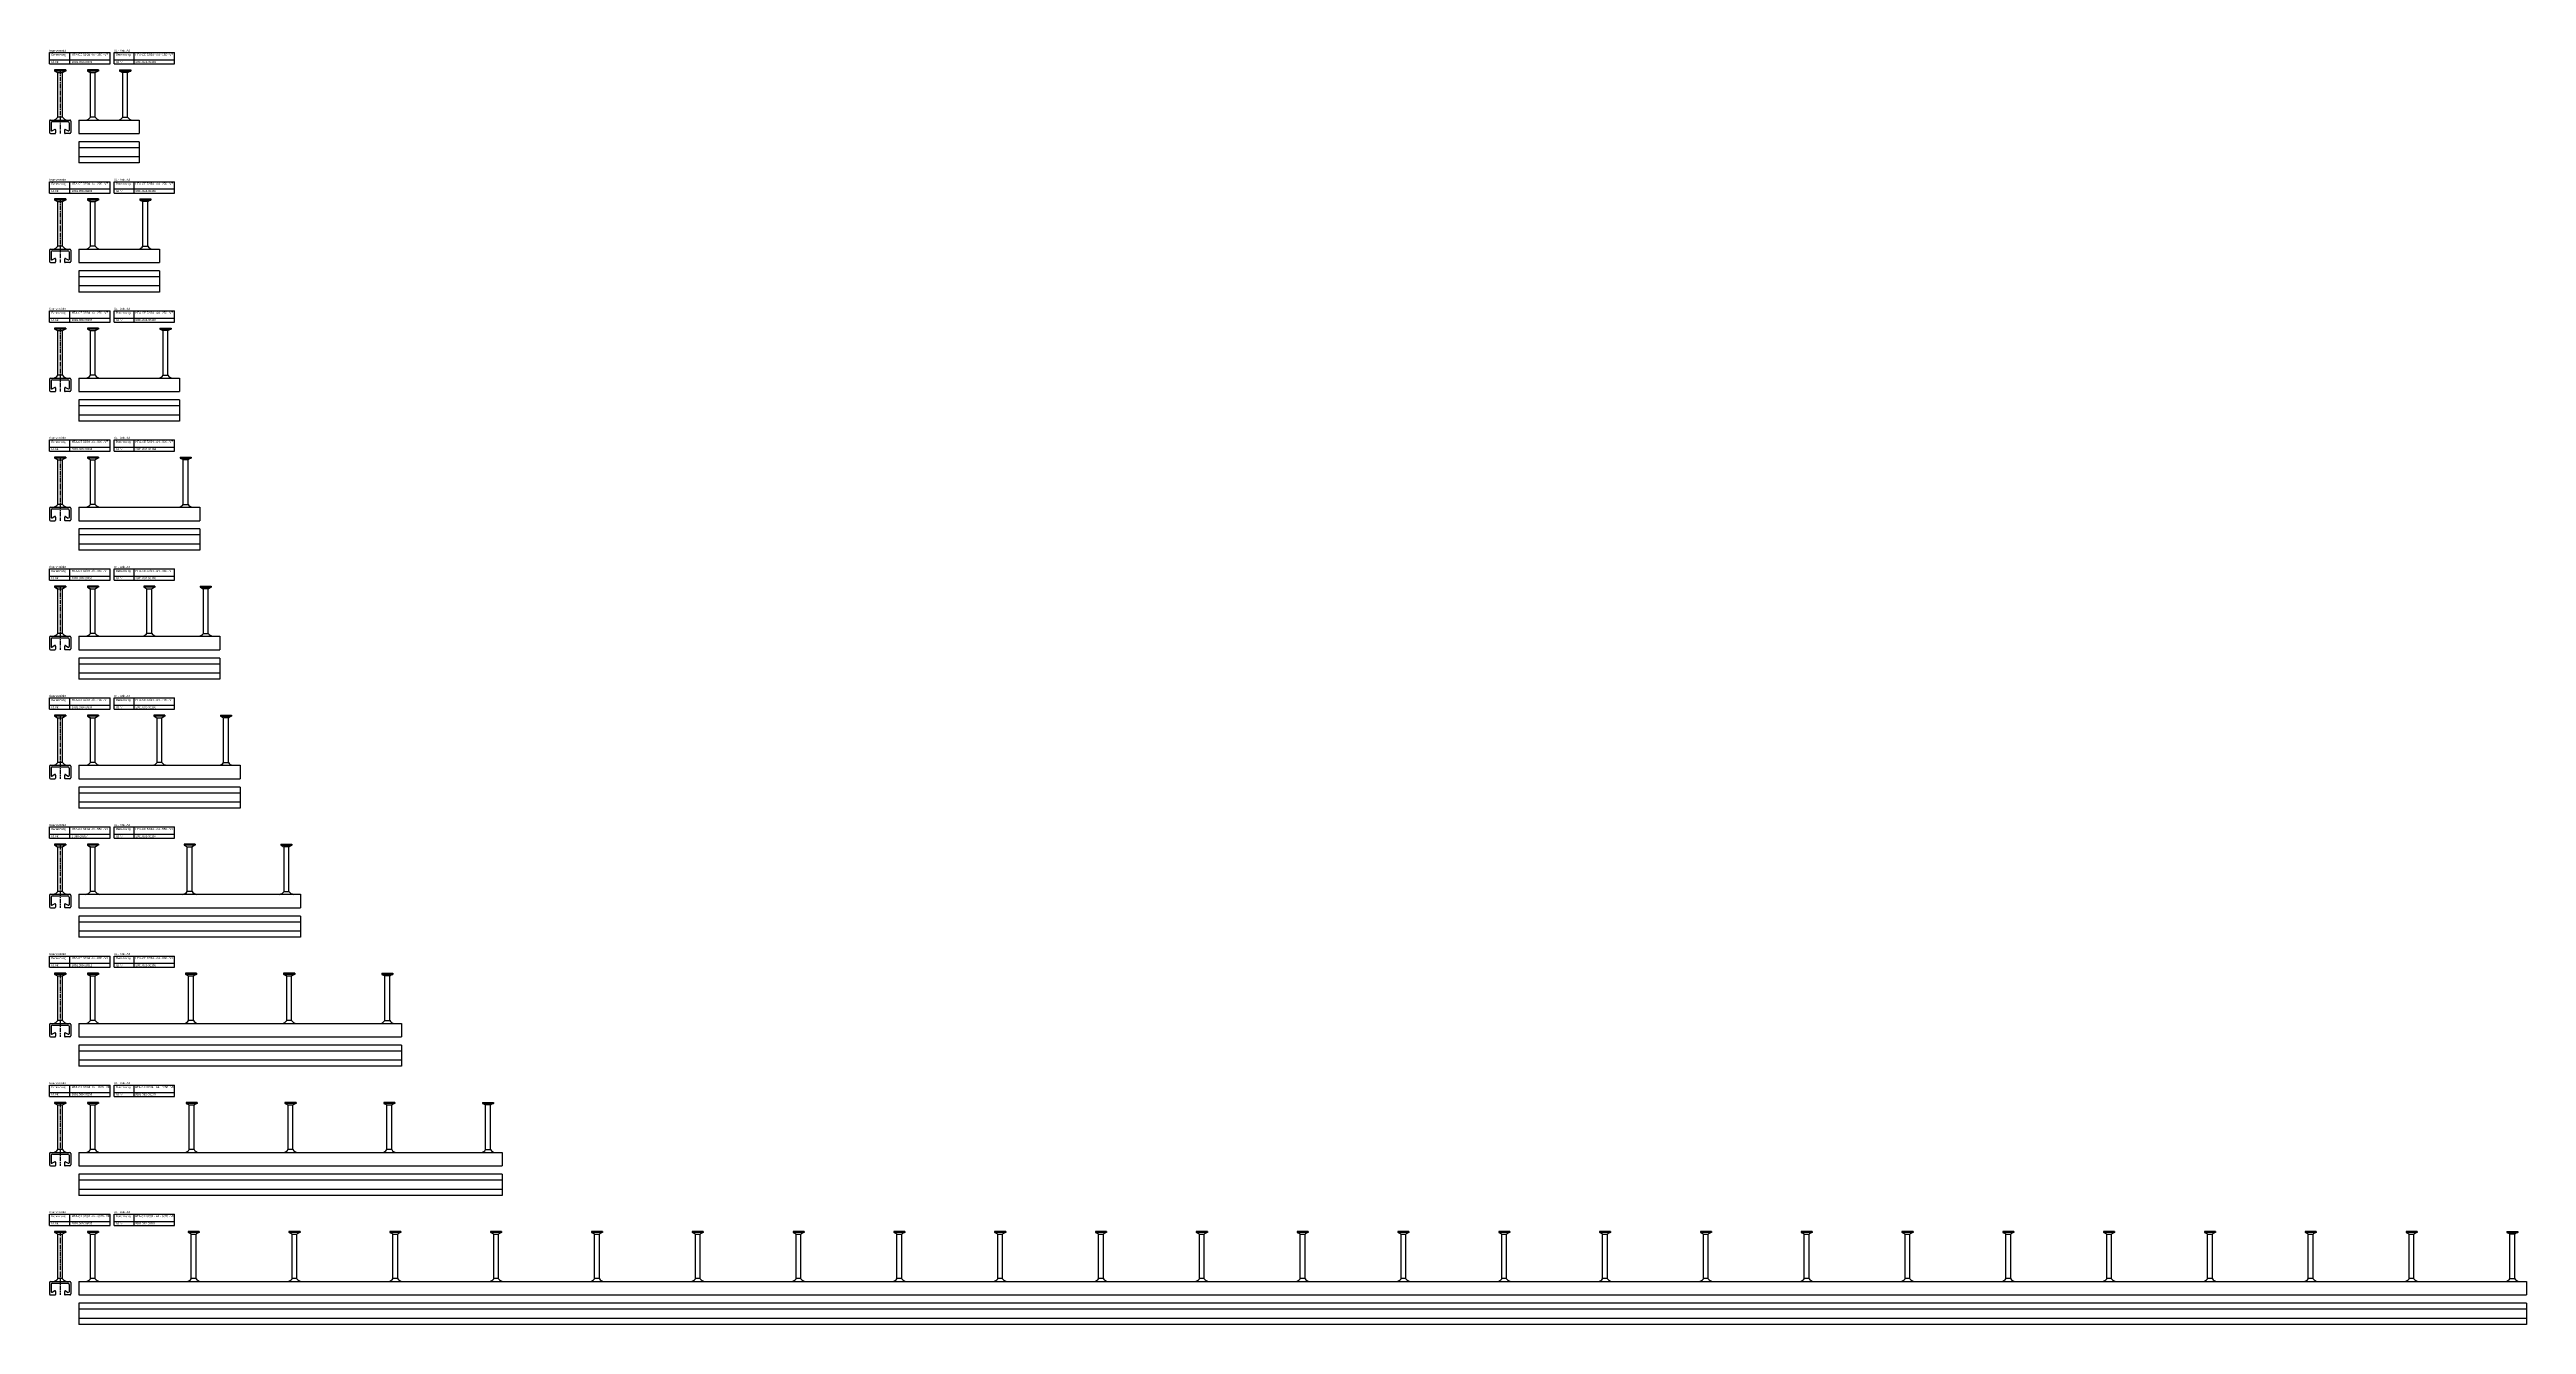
# Model space of a CAD drawing. Header units: inches. Extents: x 9 to 6151, y 3 to 3165.
import ezdxf

# ---------------------------------------------------------------- set-up
doc = ezdxf.new("R2010")
doc.units = ezdxf.units.IN
doc.header["$MEASUREMENT"] = 0
doc.linetypes.add('MITTE2', pattern=[1.125, 0.75, -0.125, 0.125, -0.125])
doc.layers.add('HALFEN', color=2, linetype='Continuous')
doc.styles.add('ARIAL50', font='arial.ttf', dxfattribs={"height": 5})

msp = doc.modelspace()

# ---------------------------------------------------------------- linework, layer by layer
at = {"layer": 'HALFEN'}
for p, q in [((8.9, 3157), (158.9, 3157)), ((8.9, 3129), (8.9, 3157)), ((8.9, 3139), (158.9, 3139)), ((58.9, 3129), (58.9, 3157)), ((158.9, 3129), (158.9, 3157)), ((168.9, 3157), (318.9, 3157)), ((168.9, 3129), (168.9, 3157)), ((168.9, 3139), (318.9, 3139)), ((218.9, 3129), (218.9, 3157)), ((318.9, 3129), (318.9, 3157)), ((8.9, 3129), (158.9, 3129)), ((48.9, 3114.2), (21.4, 3114.2)), ((21.4, 3114.2), (21.4, 3111.5)), ((48.9, 3111.5), (21.4, 3111.5)), ((21.9, 3111.5), (28.7, 3107.9)), ((29.1, 2997), (29.1, 3107.2)), ((29.8, 3107.7), (40.4, 3107.7)), ((30.1, 3114.2), (30.1, 3111.5)), ((40.2, 3114.2), (40.2, 3111.5)), ((41.1, 2997), (41.1, 3107.2)), ((48.4, 3111.5), (41.6, 3107.9)), ((48.9, 3114.2), (48.9, 3111.5)), ((130.1, 3114.2), (102.7, 3114.2)), ((102.7, 3114.2), (102.7, 3111.5)), ((130.1, 3111.5), (102.7, 3111.5)), ((103.1, 3111.5), (110, 3107.9)), ((110.4, 2997), (110.4, 3107.2)), ((111, 3107.7), (121.7, 3107.7)), ((111.3, 3114.2), (111.3, 3111.5)), ((121.5, 3114.2), (121.5, 3111.5)), ((122.4, 2997), (122.4, 3107.2)), ((129.6, 3111.5), (122.8, 3107.9)), ((130.1, 3114.2), (130.1, 3111.5)), ((168.9, 3129), (318.9, 3129)), ((182.7, 3114.2), (210.1, 3114.2)), ((182.7, 3114.2), (182.7, 3111.5)), ((182.7, 3111.5), (210.1, 3111.5)), ((183.1, 3111.5), (190, 3107.9)), ((190.4, 2997), (190.4, 3107.2)), ((201.7, 3107.7), (191.1, 3107.7)), ((191.3, 3114.2), (191.3, 3111.5)), ((201.5, 3114.2), (201.5, 3111.5)), ((202.4, 2997), (202.4, 3107.2)), ((209.6, 3111.5), (202.8, 3107.9)), ((210.1, 3114.2), (210.1, 3111.5)), ((8.9, 2987.5), (8.9, 2959)), ((11.4, 2990), (58.9, 2990)), ((11.4, 2956.5), (22.4, 2956.5)), ((12.9, 2982.9), (12.9, 2964.3)), ((21.7, 2966.8), (15.1, 2963.1)), ((15.9, 2985.9), (54.4, 2985.9)), ((23.9, 2965.5), (23.9, 2958)), ((41.1, 2997), (29.1, 2997)), ((46.4, 2965.5), (46.4, 2958)), ((58.9, 2956.5), (47.9, 2956.5)), ((48.6, 2966.8), (55.2, 2963.1)), ((57.4, 2982.9), (57.4, 2964.3)), ((61.4, 2987.5), (61.4, 2959)), ((81.4, 2990), (231.4, 2990)), ((81.4, 2990), (81.4, 2956.5)), ((81.4, 2956.5), (231.4, 2956.5)), ((122.4, 2997), (110.4, 2997)), ((190.4, 2997), (202.4, 2997)), ((231.4, 2990), (231.4, 2956.5)), ((231.4, 2936), (81.4, 2936)), ((81.4, 2936), (81.4, 2883.5)), ((231.4, 2921), (81.4, 2921)), ((231.4, 2898.5), (81.4, 2898.5)), ((231.4, 2936), (231.4, 2883.5)), ((8.9, 2837), (158.9, 2837)), ((8.9, 2809), (8.9, 2837)), ((58.9, 2809), (58.9, 2837)), ((231.4, 2883.5), (81.4, 2883.5)), ((158.9, 2809), (158.9, 2837)), ((168.9, 2837), (318.9, 2837)), ((168.9, 2809), (168.9, 2837)), ((218.9, 2809), (218.9, 2837)), ((318.9, 2809), (318.9, 2837)), ((8.9, 2819), (158.9, 2819)), ((8.9, 2809), (158.9, 2809)), ((48.9, 2794.2), (21.4, 2794.2)), ((21.4, 2794.2), (21.4, 2791.5)), ((48.9, 2791.5), (21.4, 2791.5)), ((21.9, 2791.5), (28.7, 2787.9)), ((29.1, 2677), (29.1, 2787.2)), ((29.8, 2787.7), (40.4, 2787.7)), ((30.1, 2794.2), (30.1, 2791.5)), ((40.2, 2794.2), (40.2, 2791.5)), ((41.1, 2677), (41.1, 2787.2)), ((48.4, 2791.5), (41.6, 2787.9)), ((48.9, 2794.2), (48.9, 2791.5)), ((130.1, 2794.2), (102.7, 2794.2)), ((102.7, 2794.2), (102.7, 2791.5)), ((130.1, 2791.5), (102.7, 2791.5)), ((103.1, 2791.5), (110, 2787.9)), ((110.4, 2677), (110.4, 2787.2)), ((111, 2787.7), (121.7, 2787.7)), ((111.3, 2794.2), (111.3, 2791.5)), ((121.5, 2794.2), (121.5, 2791.5)), ((122.4, 2677), (122.4, 2787.2)), ((129.6, 2791.5), (122.8, 2787.9)), ((130.1, 2794.2), (130.1, 2791.5)), ((168.9, 2819), (318.9, 2819)), ((168.9, 2809), (318.9, 2809)), ((232.7, 2794.2), (260.1, 2794.2)), ((232.7, 2794.2), (232.7, 2791.5)), ((232.7, 2791.5), (260.1, 2791.5)), ((233.1, 2791.5), (240, 2787.9)), ((240.4, 2677), (240.4, 2787.2)), ((251.7, 2787.7), (241.1, 2787.7)), ((241.3, 2794.2), (241.3, 2791.5)), ((251.5, 2794.2), (251.5, 2791.5)), ((252.4, 2677), (252.4, 2787.2)), ((259.6, 2791.5), (252.8, 2787.9)), ((260.1, 2794.2), (260.1, 2791.5)), ((8.9, 2667.5), (8.9, 2639)), ((11.4, 2670), (58.9, 2670)), ((12.9, 2662.9), (12.9, 2644.3)), ((21.7, 2646.8), (15.1, 2643.1)), ((15.9, 2665.9), (54.4, 2665.9)), ((23.9, 2645.5), (23.9, 2638)), ((41.1, 2677), (29.1, 2677)), ((46.4, 2645.5), (46.4, 2638)), ((48.6, 2646.8), (55.2, 2643.1)), ((57.4, 2662.9), (57.4, 2644.3)), ((61.4, 2667.5), (61.4, 2639)), ((81.4, 2670), (281.4, 2670)), ((81.4, 2670), (81.4, 2636.5)), ((122.4, 2677), (110.4, 2677)), ((240.4, 2677), (252.4, 2677)), ((281.4, 2670), (281.4, 2636.5)), ((11.4, 2636.5), (22.4, 2636.5)), ((58.9, 2636.5), (47.9, 2636.5)), ((81.4, 2636.5), (281.4, 2636.5)), ((281.4, 2616), (81.4, 2616)), ((81.4, 2616), (81.4, 2563.5)), ((281.4, 2601), (81.4, 2601)), ((281.4, 2616), (281.4, 2563.5)), ((281.4, 2578.5), (81.4, 2578.5)), ((281.4, 2563.5), (81.4, 2563.5)), ((8.9, 2517), (158.9, 2517)), ((8.9, 2489), (8.9, 2517)), ((8.9, 2499), (158.9, 2499)), ((8.9, 2489), (158.9, 2489)), ((48.9, 2474.2), (21.4, 2474.2)), ((21.4, 2474.2), (21.4, 2471.5)), ((48.9, 2471.5), (21.4, 2471.5)), ((21.9, 2471.5), (28.7, 2467.9)), ((29.1, 2357), (29.1, 2467.2)), ((29.8, 2467.7), (40.4, 2467.7)), ((30.1, 2474.2), (30.1, 2471.5)), ((40.2, 2474.2), (40.2, 2471.5)), ((41.1, 2357), (41.1, 2467.2)), ((48.4, 2471.5), (41.6, 2467.9)), ((48.9, 2474.2), (48.9, 2471.5)), ((58.9, 2489), (58.9, 2517)), ((130.1, 2474.2), (102.7, 2474.2)), ((102.7, 2474.2), (102.7, 2471.5)), ((130.1, 2471.5), (102.7, 2471.5)), ((103.1, 2471.5), (110, 2467.9)), ((110.4, 2357), (110.4, 2467.2)), ((111, 2467.7), (121.7, 2467.7)), ((111.3, 2474.2), (111.3, 2471.5)), ((121.5, 2474.2), (121.5, 2471.5)), ((122.4, 2357), (122.4, 2467.2)), ((129.6, 2471.5), (122.8, 2467.9)), ((130.1, 2474.2), (130.1, 2471.5)), ((158.9, 2489), (158.9, 2517)), ((168.9, 2517), (318.9, 2517)), ((168.9, 2489), (168.9, 2517)), ((168.9, 2499), (318.9, 2499)), ((168.9, 2489), (318.9, 2489)), ((218.9, 2489), (218.9, 2517)), ((282.7, 2474.2), (310.1, 2474.2)), ((282.7, 2474.2), (282.7, 2471.5)), ((282.7, 2471.5), (310.1, 2471.5)), ((283.1, 2471.5), (290, 2467.9)), ((290.4, 2357), (290.4, 2467.2)), ((301.7, 2467.7), (291.1, 2467.7)), ((291.3, 2474.2), (291.3, 2471.5)), ((301.5, 2474.2), (301.5, 2471.5)), ((302.4, 2357), (302.4, 2467.2)), ((309.6, 2471.5), (302.8, 2467.9)), ((310.1, 2474.2), (310.1, 2471.5)), ((318.9, 2489), (318.9, 2517)), ((8.9, 2347.5), (8.9, 2319)), ((11.4, 2350), (58.9, 2350)), ((12.9, 2342.9), (12.9, 2324.3)), ((15.9, 2345.9), (54.4, 2345.9)), ((41.1, 2357), (29.1, 2357)), ((57.4, 2342.9), (57.4, 2324.3)), ((61.4, 2347.5), (61.4, 2319)), ((81.4, 2350), (331.4, 2350)), ((81.4, 2350), (81.4, 2316.5)), ((122.4, 2357), (110.4, 2357)), ((290.4, 2357), (302.4, 2357)), ((331.4, 2350), (331.4, 2316.5)), ((11.4, 2316.5), (22.4, 2316.5)), ((21.7, 2326.8), (15.1, 2323.1)), ((23.9, 2325.5), (23.9, 2318)), ((46.4, 2325.5), (46.4, 2318)), ((58.9, 2316.5), (47.9, 2316.5)), ((48.6, 2326.8), (55.2, 2323.1)), ((81.4, 2316.5), (331.4, 2316.5)), ((331.4, 2296), (81.4, 2296)), ((81.4, 2296), (81.4, 2243.5)), ((331.4, 2281), (81.4, 2281)), ((331.4, 2296), (331.4, 2243.5)), ((331.4, 2258.5), (81.4, 2258.5)), ((331.4, 2243.5), (81.4, 2243.5)), ((8.9, 2197), (158.9, 2197)), ((8.9, 2169), (8.9, 2197)), ((8.9, 2179), (158.9, 2179)), ((8.9, 2169), (158.9, 2169)), ((48.9, 2154.2), (21.4, 2154.2)), ((21.4, 2154.2), (21.4, 2151.5)), ((48.9, 2151.5), (21.4, 2151.5)), ((21.9, 2151.5), (28.7, 2147.9)), ((30.1, 2154.2), (30.1, 2151.5)), ((40.2, 2154.2), (40.2, 2151.5)), ((48.4, 2151.5), (41.6, 2147.9)), ((48.9, 2154.2), (48.9, 2151.5)), ((58.9, 2169), (58.9, 2197)), ((130.1, 2154.2), (102.7, 2154.2)), ((102.7, 2154.2), (102.7, 2151.5)), ((130.1, 2151.5), (102.7, 2151.5)), ((103.1, 2151.5), (110, 2147.9)), ((111.3, 2154.2), (111.3, 2151.5)), ((121.5, 2154.2), (121.5, 2151.5)), ((129.6, 2151.5), (122.8, 2147.9)), ((130.1, 2154.2), (130.1, 2151.5)), ((158.9, 2169), (158.9, 2197)), ((168.9, 2197), (318.9, 2197)), ((168.9, 2169), (168.9, 2197)), ((168.9, 2179), (318.9, 2179)), ((168.9, 2169), (318.9, 2169)), ((218.9, 2169), (218.9, 2197)), ((318.9, 2169), (318.9, 2197)), ((332.7, 2154.2), (360.1, 2154.2)), ((332.7, 2154.2), (332.7, 2151.5)), ((332.7, 2151.5), (360.1, 2151.5)), ((333.1, 2151.5), (340, 2147.9)), ((341.3, 2154.2), (341.3, 2151.5)), ((351.5, 2154.2), (351.5, 2151.5)), ((359.6, 2151.5), (352.8, 2147.9)), ((360.1, 2154.2), (360.1, 2151.5)), ((29.1, 2037), (29.1, 2147.2)), ((29.8, 2147.7), (40.4, 2147.7)), ((41.1, 2037), (41.1, 2147.2)), ((110.4, 2037), (110.4, 2147.2)), ((111, 2147.7), (121.7, 2147.7)), ((122.4, 2037), (122.4, 2147.2)), ((340.4, 2037), (340.4, 2147.2)), ((351.7, 2147.7), (341.1, 2147.7)), ((352.4, 2037), (352.4, 2147.2)), ((8.9, 2027.5), (8.9, 1999)), ((11.4, 2030), (58.9, 2030)), ((41.1, 2037), (29.1, 2037)), ((61.4, 2027.5), (61.4, 1999)), ((81.4, 2030), (381.4, 2030)), ((81.4, 2030), (81.4, 1996.5)), ((122.4, 2037), (110.4, 2037)), ((340.4, 2037), (352.4, 2037)), ((381.4, 2030), (381.4, 1996.5)), ((11.4, 1996.5), (22.4, 1996.5)), ((12.9, 2022.9), (12.9, 2004.3)), ((21.7, 2006.8), (15.1, 2003.1)), ((15.9, 2025.9), (54.4, 2025.9)), ((23.9, 2005.5), (23.9, 1998)), ((46.4, 2005.5), (46.4, 1998)), ((58.9, 1996.5), (47.9, 1996.5)), ((48.6, 2006.8), (55.2, 2003.1)), ((57.4, 2022.9), (57.4, 2004.3)), ((81.4, 1996.5), (381.4, 1996.5)), ((381.4, 1976), (81.4, 1976)), ((81.4, 1976), (81.4, 1923.5)), ((381.4, 1976), (381.4, 1923.5)), ((381.4, 1961), (81.4, 1961)), ((381.4, 1938.5), (81.4, 1938.5)), ((381.4, 1923.5), (81.4, 1923.5)), ((8.9, 1877), (158.9, 1877)), ((8.9, 1849), (8.9, 1877)), ((8.9, 1859), (158.9, 1859)), ((8.9, 1849), (158.9, 1849)), ((58.9, 1849), (58.9, 1877)), ((158.9, 1849), (158.9, 1877)), ((168.9, 1877), (318.9, 1877)), ((168.9, 1849), (168.9, 1877)), ((168.9, 1859), (318.9, 1859)), ((168.9, 1849), (318.9, 1849)), ((218.9, 1849), (218.9, 1877)), ((318.9, 1849), (318.9, 1877)), ((48.9, 1834.2), (21.4, 1834.2)), ((21.4, 1834.2), (21.4, 1831.5)), ((48.9, 1831.5), (21.4, 1831.5)), ((21.9, 1831.5), (28.7, 1827.9)), ((29.1, 1717), (29.1, 1827.2)), ((29.8, 1827.7), (40.4, 1827.7)), ((30.1, 1834.2), (30.1, 1831.5)), ((40.2, 1834.2), (40.2, 1831.5)), ((41.1, 1717), (41.1, 1827.2)), ((48.4, 1831.5), (41.6, 1827.9)), ((48.9, 1834.2), (48.9, 1831.5)), ((130.1, 1834.2), (102.7, 1834.2)), ((102.7, 1834.2), (102.7, 1831.5)), ((130.1, 1831.5), (102.7, 1831.5)), ((103.1, 1831.5), (110, 1827.9)), ((110.4, 1717), (110.4, 1827.2)), ((111, 1827.7), (121.7, 1827.7)), ((111.3, 1834.2), (111.3, 1831.5)), ((121.5, 1834.2), (121.5, 1831.5)), ((122.4, 1717), (122.4, 1827.2)), ((129.6, 1831.5), (122.8, 1827.9)), ((130.1, 1834.2), (130.1, 1831.5)), ((270.1, 1834.2), (242.7, 1834.2)), ((242.7, 1834.2), (242.7, 1831.5)), ((270.1, 1831.5), (242.7, 1831.5)), ((243.1, 1831.5), (250, 1827.9)), ((250.4, 1717), (250.4, 1827.2)), ((251, 1827.7), (261.7, 1827.7)), ((251.3, 1834.2), (251.3, 1831.5)), ((261.5, 1834.2), (261.5, 1831.5)), ((262.4, 1717), (262.4, 1827.2)), ((269.6, 1831.5), (262.8, 1827.9)), ((270.1, 1834.2), (270.1, 1831.5)), ((382.7, 1834.2), (410.1, 1834.2)), ((382.7, 1834.2), (382.7, 1831.5)), ((382.7, 1831.5), (410.1, 1831.5)), ((383.1, 1831.5), (390, 1827.9)), ((390.4, 1717), (390.4, 1827.2)), ((401.7, 1827.7), (391.1, 1827.7)), ((391.3, 1834.2), (391.3, 1831.5)), ((401.5, 1834.2), (401.5, 1831.5)), ((402.4, 1717), (402.4, 1827.2)), ((409.6, 1831.5), (402.8, 1827.9)), ((410.1, 1834.2), (410.1, 1831.5)), ((8.9, 1707.5), (8.9, 1679)), ((11.4, 1710), (58.9, 1710)), ((11.4, 1676.5), (22.4, 1676.5)), ((12.9, 1702.9), (12.9, 1684.3)), ((21.7, 1686.8), (15.1, 1683.1)), ((15.9, 1705.9), (54.4, 1705.9)), ((23.9, 1685.5), (23.9, 1678)), ((41.1, 1717), (29.1, 1717)), ((46.4, 1685.5), (46.4, 1678)), ((58.9, 1676.5), (47.9, 1676.5)), ((48.6, 1686.8), (55.2, 1683.1)), ((57.4, 1702.9), (57.4, 1684.3)), ((61.4, 1707.5), (61.4, 1679)), ((81.4, 1710), (431.4, 1710)), ((81.4, 1710), (81.4, 1676.5)), ((81.4, 1676.5), (431.4, 1676.5)), ((122.4, 1717), (110.4, 1717)), ((262.4, 1717), (250.4, 1717)), ((390.4, 1717), (402.4, 1717)), ((431.4, 1710), (431.4, 1676.5)), ((431.4, 1656), (81.4, 1656)), ((81.4, 1656), (81.4, 1603.5)), ((431.4, 1641), (81.4, 1641)), ((431.4, 1618.5), (81.4, 1618.5)), ((431.4, 1603.5), (81.4, 1603.5)), ((431.4, 1656), (431.4, 1603.5)), ((8.9, 1557), (158.9, 1557)), ((8.9, 1529), (8.9, 1557)), ((8.9, 1539), (158.9, 1539)), ((58.9, 1529), (58.9, 1557)), ((158.9, 1529), (158.9, 1557)), ((168.9, 1557), (318.9, 1557)), ((168.9, 1529), (168.9, 1557)), ((168.9, 1539), (318.9, 1539)), ((218.9, 1529), (218.9, 1557)), ((318.9, 1529), (318.9, 1557)), ((8.9, 1529), (158.9, 1529)), ((48.9, 1514.2), (21.4, 1514.2)), ((21.4, 1514.2), (21.4, 1511.5)), ((48.9, 1511.5), (21.4, 1511.5)), ((21.9, 1511.5), (28.7, 1507.9)), ((29.1, 1397), (29.1, 1507.2)), ((29.8, 1507.7), (40.4, 1507.7)), ((30.1, 1514.2), (30.1, 1511.5)), ((40.2, 1514.2), (40.2, 1511.5)), ((41.1, 1397), (41.1, 1507.2)), ((48.4, 1511.5), (41.6, 1507.9)), ((48.9, 1514.2), (48.9, 1511.5)), ((130.1, 1514.2), (102.7, 1514.2)), ((102.7, 1514.2), (102.7, 1511.5)), ((130.1, 1511.5), (102.7, 1511.5)), ((103.1, 1511.5), (110, 1507.9)), ((110.4, 1397), (110.4, 1507.2)), ((111, 1507.7), (121.7, 1507.7)), ((111.3, 1514.2), (111.3, 1511.5)), ((121.5, 1514.2), (121.5, 1511.5)), ((122.4, 1397), (122.4, 1507.2)), ((129.6, 1511.5), (122.8, 1507.9)), ((130.1, 1514.2), (130.1, 1511.5)), ((168.9, 1529), (318.9, 1529)), ((295.1, 1514.2), (267.7, 1514.2)), ((267.7, 1514.2), (267.7, 1511.5)), ((295.1, 1511.5), (267.7, 1511.5)), ((268.1, 1511.5), (275, 1507.9)), ((275.4, 1397), (275.4, 1507.2)), ((276, 1507.7), (286.7, 1507.7)), ((276.3, 1514.2), (276.3, 1511.5)), ((286.5, 1514.2), (286.5, 1511.5)), ((287.4, 1397), (287.4, 1507.2)), ((294.6, 1511.5), (287.8, 1507.9)), ((295.1, 1514.2), (295.1, 1511.5)), ((432.7, 1514.2), (460.1, 1514.2)), ((432.7, 1514.2), (432.7, 1511.5)), ((432.7, 1511.5), (460.1, 1511.5)), ((433.1, 1511.5), (440, 1507.9)), ((440.4, 1397), (440.4, 1507.2)), ((451.7, 1507.7), (441.1, 1507.7)), ((441.3, 1514.2), (441.3, 1511.5)), ((451.5, 1514.2), (451.5, 1511.5)), ((452.4, 1397), (452.4, 1507.2)), ((459.6, 1511.5), (452.8, 1507.9)), ((460.1, 1514.2), (460.1, 1511.5)), ((8.9, 1387.5), (8.9, 1359)), ((11.4, 1390), (58.9, 1390)), ((11.4, 1356.5), (22.4, 1356.5)), ((12.9, 1382.9), (12.9, 1364.3)), ((21.7, 1366.8), (15.1, 1363.1)), ((15.9, 1385.9), (54.4, 1385.9)), ((23.9, 1365.5), (23.9, 1358)), ((41.1, 1397), (29.1, 1397)), ((46.4, 1365.5), (46.4, 1358)), ((58.9, 1356.5), (47.9, 1356.5)), ((48.6, 1366.8), (55.2, 1363.1)), ((57.4, 1382.9), (57.4, 1364.3)), ((61.4, 1387.5), (61.4, 1359)), ((81.4, 1390), (481.4, 1390)), ((81.4, 1390), (81.4, 1356.5)), ((81.4, 1356.5), (481.4, 1356.5)), ((122.4, 1397), (110.4, 1397)), ((287.4, 1397), (275.4, 1397)), ((440.4, 1397), (452.4, 1397)), ((481.4, 1390), (481.4, 1356.5)), ((481.4, 1336), (81.4, 1336)), ((81.4, 1336), (81.4, 1283.5)), ((481.4, 1321), (81.4, 1321)), ((481.4, 1298.5), (81.4, 1298.5)), ((481.4, 1336), (481.4, 1283.5)), ((8.9, 1237), (158.9, 1237)), ((8.9, 1209), (8.9, 1237)), ((58.9, 1209), (58.9, 1237)), ((481.4, 1283.5), (81.4, 1283.5)), ((158.9, 1209), (158.9, 1237)), ((168.9, 1237), (318.9, 1237)), ((168.9, 1209), (168.9, 1237)), ((218.9, 1209), (218.9, 1237)), ((318.9, 1209), (318.9, 1237)), ((8.9, 1219), (158.9, 1219)), ((8.9, 1209), (158.9, 1209)), ((48.9, 1194.2), (21.4, 1194.2)), ((21.4, 1194.2), (21.4, 1191.5)), ((48.9, 1191.5), (21.4, 1191.5)), ((21.9, 1191.5), (28.7, 1187.9)), ((29.1, 1077), (29.1, 1187.2)), ((29.8, 1187.7), (40.4, 1187.7)), ((30.1, 1194.2), (30.1, 1191.5)), ((40.2, 1194.2), (40.2, 1191.5)), ((41.1, 1077), (41.1, 1187.2)), ((48.4, 1191.5), (41.6, 1187.9)), ((48.9, 1194.2), (48.9, 1191.5)), ((130.1, 1194.2), (102.7, 1194.2)), ((102.7, 1194.2), (102.7, 1191.5)), ((130.1, 1191.5), (102.7, 1191.5)), ((103.1, 1191.5), (110, 1187.9)), ((110.4, 1077), (110.4, 1187.2)), ((111, 1187.7), (121.7, 1187.7)), ((111.3, 1194.2), (111.3, 1191.5)), ((121.5, 1194.2), (121.5, 1191.5)), ((122.4, 1077), (122.4, 1187.2)), ((129.6, 1191.5), (122.8, 1187.9)), ((130.1, 1194.2), (130.1, 1191.5)), ((168.9, 1219), (318.9, 1219)), ((168.9, 1209), (318.9, 1209)), ((370.1, 1194.2), (342.7, 1194.2)), ((342.7, 1194.2), (342.7, 1191.5)), ((370.1, 1191.5), (342.7, 1191.5)), ((343.1, 1191.5), (350, 1187.9)), ((350.4, 1077), (350.4, 1187.2)), ((351, 1187.7), (361.7, 1187.7)), ((351.3, 1194.2), (351.3, 1191.5)), ((361.5, 1194.2), (361.5, 1191.5)), ((362.4, 1077), (362.4, 1187.2)), ((369.6, 1191.5), (362.8, 1187.9)), ((370.1, 1194.2), (370.1, 1191.5)), ((582.7, 1194.2), (610.1, 1194.2)), ((582.7, 1194.2), (582.7, 1191.5)), ((582.7, 1191.5), (610.1, 1191.5)), ((583.1, 1191.5), (590, 1187.9)), ((590.4, 1077), (590.4, 1187.2)), ((601.7, 1187.7), (591.1, 1187.7)), ((591.3, 1194.2), (591.3, 1191.5)), ((601.5, 1194.2), (601.5, 1191.5)), ((602.4, 1077), (602.4, 1187.2)), ((609.6, 1191.5), (602.8, 1187.9)), ((610.1, 1194.2), (610.1, 1191.5)), ((8.9, 1067.5), (8.9, 1039)), ((11.4, 1070), (58.9, 1070)), ((12.9, 1062.9), (12.9, 1044.3)), ((21.7, 1046.8), (15.1, 1043.1)), ((15.9, 1065.9), (54.4, 1065.9)), ((23.9, 1045.5), (23.9, 1038)), ((41.1, 1077), (29.1, 1077)), ((46.4, 1045.5), (46.4, 1038)), ((48.6, 1046.8), (55.2, 1043.1)), ((57.4, 1062.9), (57.4, 1044.3)), ((61.4, 1067.5), (61.4, 1039)), ((81.4, 1070), (631.4, 1070)), ((81.4, 1070), (81.4, 1036.5)), ((122.4, 1077), (110.4, 1077)), ((362.4, 1077), (350.4, 1077)), ((590.4, 1077), (602.4, 1077)), ((631.4, 1070), (631.4, 1036.5)), ((11.4, 1036.5), (22.4, 1036.5)), ((58.9, 1036.5), (47.9, 1036.5)), ((81.4, 1036.5), (631.4, 1036.5)), ((631.4, 1016), (81.4, 1016)), ((81.4, 1016), (81.4, 963.5)), ((631.4, 1001), (81.4, 1001)), ((631.4, 1016), (631.4, 963.5)), ((631.4, 978.5), (81.4, 978.5)), ((631.4, 963.5), (81.4, 963.5)), ((8.9, 917), (158.9, 917)), ((8.9, 889), (8.9, 917)), ((8.9, 899), (158.9, 899)), ((8.9, 889), (158.9, 889)), ((48.9, 874.2), (21.4, 874.2)), ((21.4, 874.2), (21.4, 871.5)), ((48.9, 871.5), (21.4, 871.5)), ((21.9, 871.5), (28.7, 867.9)), ((29.1, 757), (29.1, 867.2)), ((29.8, 867.7), (40.4, 867.7)), ((30.1, 874.2), (30.1, 871.5)), ((40.2, 874.2), (40.2, 871.5)), ((41.1, 757), (41.1, 867.2)), ((48.4, 871.5), (41.6, 867.9)), ((48.9, 874.2), (48.9, 871.5)), ((58.9, 889), (58.9, 917)), ((130.1, 874.2), (102.7, 874.2)), ((102.7, 874.2), (102.7, 871.5)), ((130.1, 871.5), (102.7, 871.5)), ((103.1, 871.5), (110, 867.9)), ((110.4, 757), (110.4, 867.2)), ((111, 867.7), (121.7, 867.7)), ((111.3, 874.2), (111.3, 871.5)), ((121.5, 874.2), (121.5, 871.5)), ((122.4, 757), (122.4, 867.2)), ((129.6, 871.5), (122.8, 867.9)), ((130.1, 874.2), (130.1, 871.5)), ((158.9, 889), (158.9, 917)), ((168.9, 917), (318.9, 917)), ((168.9, 889), (168.9, 917)), ((168.9, 899), (318.9, 899)), ((168.9, 889), (318.9, 889)), ((218.9, 889), (218.9, 917)), ((318.9, 889), (318.9, 917)), ((373.4, 874.2), (346, 874.2)), ((346, 874.2), (346, 871.5)), ((373.4, 871.5), (346, 871.5)), ((346.5, 871.5), (353.3, 867.9)), ((353.7, 757), (353.7, 867.2)), ((354.4, 867.7), (365, 867.7)), ((354.6, 874.2), (354.6, 871.5)), ((364.8, 874.2), (364.8, 871.5)), ((365.7, 757), (365.7, 867.2)), ((373, 871.5), (366.1, 867.9)), ((373.4, 874.2), (373.4, 871.5)), ((616.8, 874.2), (589.3, 874.2)), ((589.3, 874.2), (589.3, 871.5)), ((616.8, 871.5), (589.3, 871.5)), ((589.8, 871.5), (596.6, 867.9)), ((597.1, 757), (597.1, 867.2)), ((597.7, 867.7), (608.3, 867.7)), ((598, 874.2), (598, 871.5)), ((608.1, 874.2), (608.1, 871.5)), ((609.1, 757), (609.1, 867.2)), ((616.3, 871.5), (609.5, 867.9)), ((616.8, 874.2), (616.8, 871.5)), ((832.7, 874.2), (860.1, 874.2)), ((832.7, 874.2), (832.7, 871.5)), ((832.7, 871.5), (860.1, 871.5)), ((833.1, 871.5), (840, 867.9)), ((840.4, 757), (840.4, 867.2)), ((851.7, 867.7), (841.1, 867.7)), ((841.3, 874.2), (841.3, 871.5)), ((851.5, 874.2), (851.5, 871.5)), ((852.4, 757), (852.4, 867.2)), ((859.6, 871.5), (852.8, 867.9)), ((860.1, 874.2), (860.1, 871.5)), ((8.9, 747.5), (8.9, 719)), ((11.4, 750), (58.9, 750)), ((12.9, 742.9), (12.9, 724.3)), ((15.9, 745.9), (54.4, 745.9)), ((41.1, 757), (29.1, 757)), ((57.4, 742.9), (57.4, 724.3)), ((61.4, 747.5), (61.4, 719)), ((81.4, 750), (881.4, 750)), ((81.4, 750), (81.4, 716.5)), ((122.4, 757), (110.4, 757)), ((365.7, 757), (353.7, 757)), ((609.1, 757), (597.1, 757)), ((840.4, 757), (852.4, 757)), ((881.4, 750), (881.4, 716.5)), ((11.4, 716.5), (22.4, 716.5)), ((21.7, 726.8), (15.1, 723.1)), ((23.9, 725.5), (23.9, 718)), ((46.4, 725.5), (46.4, 718)), ((58.9, 716.5), (47.9, 716.5)), ((48.6, 726.8), (55.2, 723.1)), ((81.4, 716.5), (881.4, 716.5)), ((881.4, 696), (81.4, 696)), ((81.4, 696), (81.4, 643.5)), ((881.4, 681), (81.4, 681)), ((881.4, 696), (881.4, 643.5)), ((881.4, 658.5), (81.4, 658.5)), ((881.4, 643.5), (81.4, 643.5)), ((8.9, 597), (158.9, 597)), ((8.9, 569), (8.9, 597)), ((8.9, 579), (158.9, 579)), ((8.9, 569), (158.9, 569)), ((48.9, 554.2), (21.4, 554.2)), ((21.4, 554.2), (21.4, 551.5)), ((30.1, 554.2), (30.1, 551.5)), ((40.2, 554.2), (40.2, 551.5)), ((48.9, 554.2), (48.9, 551.5)), ((58.9, 569), (58.9, 597)), ((130.1, 554.2), (102.7, 554.2)), ((102.7, 554.2), (102.7, 551.5)), ((111.3, 554.2), (111.3, 551.5)), ((121.5, 554.2), (121.5, 551.5)), ((130.1, 554.2), (130.1, 551.5)), ((158.9, 569), (158.9, 597)), ((168.9, 597), (318.9, 597)), ((168.9, 569), (168.9, 597)), ((168.9, 579), (318.9, 579)), ((168.9, 569), (318.9, 569)), ((218.9, 569), (218.9, 597)), ((318.9, 569), (318.9, 597)), ((375.1, 554.2), (347.7, 554.2)), ((347.7, 554.2), (347.7, 551.5)), ((356.3, 554.2), (356.3, 551.5)), ((366.5, 554.2), (366.5, 551.5)), ((375.1, 554.2), (375.1, 551.5)), ((620.1, 554.2), (592.7, 554.2)), ((592.7, 554.2), (592.7, 551.5)), ((601.3, 554.2), (601.3, 551.5)), ((611.5, 554.2), (611.5, 551.5)), ((620.1, 554.2), (620.1, 551.5)), ((865.1, 554.2), (837.7, 554.2)), ((837.7, 554.2), (837.7, 551.5)), ((846.3, 554.2), (846.3, 551.5)), ((856.5, 554.2), (856.5, 551.5)), ((865.1, 554.2), (865.1, 551.5)), ((1082.7, 554.2), (1110.1, 554.2)), ((1082.7, 554.2), (1082.7, 551.5)), ((1091.3, 554.2), (1091.3, 551.5)), ((1101.5, 554.2), (1101.5, 551.5)), ((1110.1, 554.2), (1110.1, 551.5)), ((48.9, 551.5), (21.4, 551.5)), ((21.9, 551.5), (28.7, 547.9)), ((29.1, 437), (29.1, 547.2)), ((29.8, 547.7), (40.4, 547.7)), ((41.1, 437), (41.1, 547.2)), ((48.4, 551.5), (41.6, 547.9)), ((130.1, 551.5), (102.7, 551.5)), ((103.1, 551.5), (110, 547.9)), ((110.4, 437), (110.4, 547.2)), ((111, 547.7), (121.7, 547.7)), ((122.4, 437), (122.4, 547.2)), ((129.6, 551.5), (122.8, 547.9)), ((375.1, 551.5), (347.7, 551.5)), ((348.1, 551.5), (355, 547.9)), ((355.4, 437), (355.4, 547.2)), ((356, 547.7), (366.7, 547.7)), ((367.4, 437), (367.4, 547.2)), ((374.6, 551.5), (367.8, 547.9)), ((620.1, 551.5), (592.7, 551.5)), ((593.1, 551.5), (600, 547.9)), ((600.4, 437), (600.4, 547.2)), ((601, 547.7), (611.7, 547.7)), ((612.4, 437), (612.4, 547.2)), ((619.6, 551.5), (612.8, 547.9)), ((865.1, 551.5), (837.7, 551.5)), ((838.1, 551.5), (845, 547.9)), ((845.4, 437), (845.4, 547.2)), ((846, 547.7), (856.7, 547.7)), ((857.4, 437), (857.4, 547.2)), ((864.6, 551.5), (857.8, 547.9)), ((1082.7, 551.5), (1110.1, 551.5)), ((1083.1, 551.5), (1090, 547.9)), ((1090.4, 437), (1090.4, 547.2)), ((1101.7, 547.7), (1091.1, 547.7)), ((1102.4, 437), (1102.4, 547.2)), ((1109.6, 551.5), (1102.8, 547.9)), ((41.1, 437), (29.1, 437)), ((122.4, 437), (110.4, 437)), ((367.4, 437), (355.4, 437)), ((612.4, 437), (600.4, 437)), ((857.4, 437), (845.4, 437)), ((1090.4, 437), (1102.4, 437)), ((8.9, 427.5), (8.9, 399)), ((11.4, 430), (58.9, 430)), ((11.4, 396.5), (22.4, 396.5)), ((12.9, 422.9), (12.9, 404.3)), ((21.7, 406.8), (15.1, 403.1)), ((15.9, 425.9), (54.4, 425.9)), ((23.9, 405.5), (23.9, 398)), ((46.4, 405.5), (46.4, 398)), ((58.9, 396.5), (47.9, 396.5)), ((48.6, 406.8), (55.2, 403.1)), ((57.4, 422.9), (57.4, 404.3)), ((61.4, 427.5), (61.4, 399)), ((81.4, 430), (1131.4, 430)), ((81.4, 430), (81.4, 396.5)), ((81.4, 396.5), (1131.4, 396.5)), ((1131.4, 376), (81.4, 376)), ((81.4, 376), (81.4, 323.5)), ((1131.4, 430), (1131.4, 396.5)), ((1131.4, 376), (1131.4, 323.5)), ((1131.4, 361), (81.4, 361)), ((1131.4, 338.5), (81.4, 338.5)), ((1131.4, 323.5), (81.4, 323.5)), ((8.9, 277), (158.9, 277)), ((8.9, 249), (8.9, 277)), ((8.9, 259), (158.9, 259)), ((8.9, 249), (158.9, 249)), ((58.9, 249), (58.9, 277)), ((158.9, 249), (158.9, 277)), ((168.9, 277), (318.9, 277)), ((168.9, 249), (168.9, 277)), ((168.9, 259), (318.9, 259)), ((168.9, 249), (318.9, 249)), ((218.9, 249), (218.9, 277)), ((318.9, 249), (318.9, 277)), ((48.9, 234.2), (21.4, 234.2)), ((21.4, 234.2), (21.4, 231.5)), ((48.9, 231.5), (21.4, 231.5)), ((21.9, 231.5), (28.7, 227.9)), ((29.1, 117), (29.1, 227.2)), ((29.8, 227.7), (40.4, 227.7)), ((30.1, 234.2), (30.1, 231.5)), ((40.2, 234.2), (40.2, 231.5)), ((41.1, 117), (41.1, 227.2)), ((48.4, 231.5), (41.6, 227.9)), ((48.9, 234.2), (48.9, 231.5)), ((130.1, 234.2), (102.7, 234.2)), ((102.7, 234.2), (102.7, 231.5)), ((130.1, 231.5), (102.7, 231.5)), ((103.1, 231.5), (110, 227.9)), ((110.4, 117), (110.4, 227.2)), ((111, 227.7), (121.7, 227.7)), ((111.3, 234.2), (111.3, 231.5)), ((121.5, 234.2), (121.5, 231.5)), ((122.4, 117), (122.4, 227.2)), ((129.6, 231.5), (122.8, 227.9)), ((130.1, 234.2), (130.1, 231.5)), ((380.1, 234.2), (352.7, 234.2)), ((352.7, 234.2), (352.7, 231.5)), ((380.1, 231.5), (352.7, 231.5)), ((353.1, 231.5), (360, 227.9)), ((360.4, 117), (360.4, 227.2)), ((361, 227.7), (371.7, 227.7)), ((361.3, 234.2), (361.3, 231.5)), ((371.5, 234.2), (371.5, 231.5)), ((372.4, 117), (372.4, 227.2)), ((379.6, 231.5), (372.8, 227.9)), ((380.1, 234.2), (380.1, 231.5)), ((630.1, 234.2), (602.7, 234.2)), ((602.7, 234.2), (602.7, 231.5)), ((630.1, 231.5), (602.7, 231.5)), ((603.1, 231.5), (610, 227.9)), ((610.4, 117), (610.4, 227.2)), ((611, 227.7), (621.7, 227.7)), ((611.3, 234.2), (611.3, 231.5)), ((621.5, 234.2), (621.5, 231.5)), ((622.4, 117), (622.4, 227.2)), ((629.6, 231.5), (622.8, 227.9)), ((630.1, 234.2), (630.1, 231.5)), ((880.1, 234.2), (852.7, 234.2)), ((852.7, 234.2), (852.7, 231.5)), ((880.1, 231.5), (852.7, 231.5)), ((853.1, 231.5), (860, 227.9)), ((860.4, 117), (860.4, 227.2)), ((861, 227.7), (871.7, 227.7)), ((861.3, 234.2), (861.3, 231.5)), ((871.5, 234.2), (871.5, 231.5)), ((872.4, 117), (872.4, 227.2)), ((879.6, 231.5), (872.8, 227.9)), ((880.1, 234.2), (880.1, 231.5)), ((1130.1, 234.2), (1102.7, 234.2)), ((1102.7, 234.2), (1102.7, 231.5)), ((1130.1, 231.5), (1102.7, 231.5)), ((1103.1, 231.5), (1110, 227.9)), ((1110.4, 117), (1110.4, 227.2)), ((1111, 227.7), (1121.7, 227.7)), ((1111.3, 234.2), (1111.3, 231.5)), ((1121.5, 234.2), (1121.5, 231.5)), ((1122.4, 117), (1122.4, 227.2)), ((1129.6, 231.5), (1122.8, 227.9)), ((1130.1, 234.2), (1130.1, 231.5)), ((1380.1, 234.2), (1352.7, 234.2)), ((1352.7, 234.2), (1352.7, 231.5)), ((1380.1, 231.5), (1352.7, 231.5)), ((1353.1, 231.5), (1360, 227.9)), ((1360.4, 117), (1360.4, 227.2)), ((1361, 227.7), (1371.7, 227.7)), ((1361.3, 234.2), (1361.3, 231.5)), ((1371.5, 234.2), (1371.5, 231.5)), ((1372.4, 117), (1372.4, 227.2)), ((1379.6, 231.5), (1372.8, 227.9)), ((1380.1, 234.2), (1380.1, 231.5)), ((1630.1, 234.2), (1602.7, 234.2)), ((1602.7, 234.2), (1602.7, 231.5)), ((1630.1, 231.5), (1602.7, 231.5)), ((1603.1, 231.5), (1610, 227.9)), ((1610.4, 117), (1610.4, 227.2)), ((1611, 227.7), (1621.7, 227.7)), ((1611.3, 234.2), (1611.3, 231.5)), ((1621.5, 234.2), (1621.5, 231.5)), ((1622.4, 117), (1622.4, 227.2)), ((1629.6, 231.5), (1622.8, 227.9)), ((1630.1, 234.2), (1630.1, 231.5)), ((1880.1, 234.2), (1852.7, 234.2)), ((1852.7, 234.2), (1852.7, 231.5)), ((1880.1, 231.5), (1852.7, 231.5)), ((1853.1, 231.5), (1860, 227.9)), ((1860.4, 117), (1860.4, 227.2)), ((1861, 227.7), (1871.7, 227.7)), ((1861.3, 234.2), (1861.3, 231.5)), ((1871.5, 234.2), (1871.5, 231.5)), ((1872.4, 117), (1872.4, 227.2)), ((1879.6, 231.5), (1872.8, 227.9)), ((1880.1, 234.2), (1880.1, 231.5)), ((2130.1, 234.2), (2102.7, 234.2)), ((2102.7, 234.2), (2102.7, 231.5)), ((2130.1, 231.5), (2102.7, 231.5)), ((2103.1, 231.5), (2110, 227.9)), ((2110.4, 117), (2110.4, 227.2)), ((2111, 227.7), (2121.7, 227.7)), ((2111.3, 234.2), (2111.3, 231.5)), ((2121.5, 234.2), (2121.5, 231.5)), ((2122.4, 117), (2122.4, 227.2)), ((2129.6, 231.5), (2122.8, 227.9)), ((2130.1, 234.2), (2130.1, 231.5)), ((2380.1, 234.2), (2352.7, 234.2)), ((2352.7, 234.2), (2352.7, 231.5)), ((2380.1, 231.5), (2352.7, 231.5)), ((2353.1, 231.5), (2360, 227.9)), ((2360.4, 117), (2360.4, 227.2)), ((2361, 227.7), (2371.7, 227.7)), ((2361.3, 234.2), (2361.3, 231.5)), ((2371.5, 234.2), (2371.5, 231.5)), ((2372.4, 117), (2372.4, 227.2)), ((2379.6, 231.5), (2372.8, 227.9)), ((2380.1, 234.2), (2380.1, 231.5)), ((2630.1, 234.2), (2602.7, 234.2)), ((2602.7, 234.2), (2602.7, 231.5)), ((2630.1, 231.5), (2602.7, 231.5)), ((2603.1, 231.5), (2610, 227.9)), ((2610.4, 117), (2610.4, 227.2)), ((2611, 227.7), (2621.7, 227.7)), ((2611.3, 234.2), (2611.3, 231.5)), ((2621.5, 234.2), (2621.5, 231.5)), ((2622.4, 117), (2622.4, 227.2)), ((2629.6, 231.5), (2622.8, 227.9)), ((2630.1, 234.2), (2630.1, 231.5)), ((2880.1, 234.2), (2852.7, 234.2)), ((2852.7, 234.2), (2852.7, 231.5)), ((2880.1, 231.5), (2852.7, 231.5)), ((2853.1, 231.5), (2860, 227.9)), ((2860.4, 117), (2860.4, 227.2)), ((2861, 227.7), (2871.7, 227.7)), ((2861.3, 234.2), (2861.3, 231.5)), ((2871.5, 234.2), (2871.5, 231.5)), ((2872.4, 117), (2872.4, 227.2)), ((2879.6, 231.5), (2872.8, 227.9)), ((2880.1, 234.2), (2880.1, 231.5)), ((3130.1, 234.2), (3102.7, 234.2)), ((3102.7, 234.2), (3102.7, 231.5)), ((3130.1, 231.5), (3102.7, 231.5)), ((3103.1, 231.5), (3110, 227.9)), ((3110.4, 117), (3110.4, 227.2)), ((3111, 227.7), (3121.7, 227.7)), ((3111.3, 234.2), (3111.3, 231.5)), ((3121.5, 234.2), (3121.5, 231.5)), ((3122.4, 117), (3122.4, 227.2)), ((3129.6, 231.5), (3122.8, 227.9)), ((3130.1, 234.2), (3130.1, 231.5)), ((3380.1, 234.2), (3352.7, 234.2)), ((3352.7, 234.2), (3352.7, 231.5)), ((3380.1, 231.5), (3352.7, 231.5)), ((3353.1, 231.5), (3360, 227.9)), ((3360.4, 117), (3360.4, 227.2)), ((3361, 227.7), (3371.7, 227.7)), ((3361.3, 234.2), (3361.3, 231.5)), ((3371.5, 234.2), (3371.5, 231.5)), ((3372.4, 117), (3372.4, 227.2)), ((3379.6, 231.5), (3372.8, 227.9)), ((3380.1, 234.2), (3380.1, 231.5)), ((3630.1, 234.2), (3602.7, 234.2)), ((3602.7, 234.2), (3602.7, 231.5)), ((3630.1, 231.5), (3602.7, 231.5)), ((3603.1, 231.5), (3610, 227.9)), ((3610.4, 117), (3610.4, 227.2)), ((3611, 227.7), (3621.7, 227.7)), ((3611.3, 234.2), (3611.3, 231.5)), ((3621.5, 234.2), (3621.5, 231.5)), ((3622.4, 117), (3622.4, 227.2)), ((3629.6, 231.5), (3622.8, 227.9)), ((3630.1, 234.2), (3630.1, 231.5)), ((3880.1, 234.2), (3852.7, 234.2)), ((3852.7, 234.2), (3852.7, 231.5)), ((3880.1, 231.5), (3852.7, 231.5)), ((3853.1, 231.5), (3860, 227.9)), ((3860.4, 117), (3860.4, 227.2)), ((3861, 227.7), (3871.7, 227.7)), ((3861.3, 234.2), (3861.3, 231.5)), ((3871.5, 234.2), (3871.5, 231.5)), ((3872.4, 117), (3872.4, 227.2)), ((3879.6, 231.5), (3872.8, 227.9)), ((3880.1, 234.2), (3880.1, 231.5)), ((4130.1, 234.2), (4102.7, 234.2)), ((4102.7, 234.2), (4102.7, 231.5)), ((4130.1, 231.5), (4102.7, 231.5)), ((4103.1, 231.5), (4110, 227.9)), ((4110.4, 117), (4110.4, 227.2)), ((4111, 227.7), (4121.7, 227.7)), ((4111.3, 234.2), (4111.3, 231.5)), ((4121.5, 234.2), (4121.5, 231.5)), ((4122.4, 117), (4122.4, 227.2)), ((4129.6, 231.5), (4122.8, 227.9)), ((4130.1, 234.2), (4130.1, 231.5)), ((4380.1, 234.2), (4352.7, 234.2)), ((4352.7, 234.2), (4352.7, 231.5)), ((4380.1, 231.5), (4352.7, 231.5)), ((4353.1, 231.5), (4360, 227.9)), ((4360.4, 117), (4360.4, 227.2)), ((4361, 227.7), (4371.7, 227.7)), ((4361.3, 234.2), (4361.3, 231.5)), ((4371.5, 234.2), (4371.5, 231.5)), ((4372.4, 117), (4372.4, 227.2)), ((4379.6, 231.5), (4372.8, 227.9)), ((4380.1, 234.2), (4380.1, 231.5)), ((4630.1, 234.2), (4602.7, 234.2)), ((4602.7, 234.2), (4602.7, 231.5)), ((4630.1, 231.5), (4602.7, 231.5)), ((4603.1, 231.5), (4610, 227.9)), ((4610.4, 117), (4610.4, 227.2)), ((4611, 227.7), (4621.7, 227.7)), ((4611.3, 234.2), (4611.3, 231.5)), ((4621.5, 234.2), (4621.5, 231.5)), ((4622.4, 117), (4622.4, 227.2)), ((4629.6, 231.5), (4622.8, 227.9)), ((4630.1, 234.2), (4630.1, 231.5)), ((4880.1, 234.2), (4852.7, 234.2)), ((4852.7, 234.2), (4852.7, 231.5)), ((4880.1, 231.5), (4852.7, 231.5)), ((4853.1, 231.5), (4860, 227.9)), ((4860.4, 117), (4860.4, 227.2)), ((4861, 227.7), (4871.7, 227.7)), ((4861.3, 234.2), (4861.3, 231.5)), ((4871.5, 234.2), (4871.5, 231.5)), ((4872.4, 117), (4872.4, 227.2)), ((4879.6, 231.5), (4872.8, 227.9)), ((4880.1, 234.2), (4880.1, 231.5)), ((5130.1, 234.2), (5102.7, 234.2)), ((5102.7, 234.2), (5102.7, 231.5)), ((5130.1, 231.5), (5102.7, 231.5)), ((5103.1, 231.5), (5110, 227.9)), ((5110.4, 117), (5110.4, 227.2)), ((5111, 227.7), (5121.7, 227.7)), ((5111.3, 234.2), (5111.3, 231.5)), ((5121.5, 234.2), (5121.5, 231.5)), ((5122.4, 117), (5122.4, 227.2)), ((5129.6, 231.5), (5122.8, 227.9)), ((5130.1, 234.2), (5130.1, 231.5)), ((5380.1, 234.2), (5352.7, 234.2)), ((5352.7, 234.2), (5352.7, 231.5)), ((5380.1, 231.5), (5352.7, 231.5)), ((5353.1, 231.5), (5360, 227.9)), ((5360.4, 117), (5360.4, 227.2)), ((5361, 227.7), (5371.7, 227.7)), ((5361.3, 234.2), (5361.3, 231.5)), ((5371.5, 234.2), (5371.5, 231.5)), ((5372.4, 117), (5372.4, 227.2)), ((5379.6, 231.5), (5372.8, 227.9)), ((5380.1, 234.2), (5380.1, 231.5)), ((5630.1, 234.2), (5602.7, 234.2)), ((5602.7, 234.2), (5602.7, 231.5)), ((5630.1, 231.5), (5602.7, 231.5)), ((5603.1, 231.5), (5610, 227.9)), ((5610.4, 117), (5610.4, 227.2)), ((5611, 227.7), (5621.7, 227.7)), ((5611.3, 234.2), (5611.3, 231.5)), ((5621.5, 234.2), (5621.5, 231.5)), ((5622.4, 117), (5622.4, 227.2)), ((5629.6, 231.5), (5622.8, 227.9)), ((5630.1, 234.2), (5630.1, 231.5)), ((5880.1, 234.2), (5852.7, 234.2)), ((5852.7, 234.2), (5852.7, 231.5)), ((5880.1, 231.5), (5852.7, 231.5)), ((5853.1, 231.5), (5860, 227.9)), ((5860.4, 117), (5860.4, 227.2)), ((5861, 227.7), (5871.7, 227.7)), ((5861.3, 234.2), (5861.3, 231.5)), ((5871.5, 234.2), (5871.5, 231.5)), ((5872.4, 117), (5872.4, 227.2)), ((5879.6, 231.5), (5872.8, 227.9)), ((5880.1, 234.2), (5880.1, 231.5)), ((6102.7, 234.2), (6130.1, 234.2)), ((6102.7, 234.2), (6102.7, 231.5)), ((6102.7, 231.5), (6130.1, 231.5)), ((6103.1, 231.5), (6110, 227.9)), ((6110.4, 117), (6110.4, 227.2)), ((6121.7, 227.7), (6111.1, 227.7)), ((6111.3, 234.2), (6111.3, 231.5)), ((6121.5, 234.2), (6121.5, 231.5)), ((6122.4, 117), (6122.4, 227.2)), ((6129.6, 231.5), (6122.8, 227.9)), ((6130.1, 234.2), (6130.1, 231.5)), ((8.9, 107.5), (8.9, 79)), ((11.4, 110), (58.9, 110)), ((11.4, 76.5), (22.4, 76.5)), ((12.9, 102.9), (12.9, 84.3)), ((21.7, 86.8), (15.1, 83.1)), ((15.9, 105.9), (54.4, 105.9)), ((23.9, 85.5), (23.9, 78)), ((41.1, 117), (29.1, 117)), ((46.4, 85.5), (46.4, 78)), ((58.9, 76.5), (47.9, 76.5)), ((48.6, 86.8), (55.2, 83.1)), ((57.4, 102.9), (57.4, 84.3)), ((61.4, 107.5), (61.4, 79)), ((81.4, 110), (6151.4, 110)), ((81.4, 110), (81.4, 76.5)), ((81.4, 76.5), (6151.4, 76.5)), ((122.4, 117), (110.4, 117)), ((372.4, 117), (360.4, 117)), ((622.4, 117), (610.4, 117)), ((872.4, 117), (860.4, 117)), ((1122.4, 117), (1110.4, 117)), ((1372.4, 117), (1360.4, 117)), ((1622.4, 117), (1610.4, 117)), ((1872.4, 117), (1860.4, 117)), ((2122.4, 117), (2110.4, 117)), ((2372.4, 117), (2360.4, 117)), ((2622.4, 117), (2610.4, 117)), ((2872.4, 117), (2860.4, 117)), ((3122.4, 117), (3110.4, 117)), ((3372.4, 117), (3360.4, 117)), ((3622.4, 117), (3610.4, 117)), ((3872.4, 117), (3860.4, 117)), ((4122.4, 117), (4110.4, 117)), ((4372.4, 117), (4360.4, 117)), ((4622.4, 117), (4610.4, 117)), ((4872.4, 117), (4860.4, 117)), ((5122.4, 117), (5110.4, 117)), ((5372.4, 117), (5360.4, 117)), ((5622.4, 117), (5610.4, 117)), ((5872.4, 117), (5860.4, 117)), ((6110.4, 117), (6122.4, 117)), ((6151.4, 110), (6151.4, 76.5)), ((6151.4, 56), (81.4, 56)), ((81.4, 56), (81.4, 3.5)), ((6151.4, 41), (81.4, 41)), ((6151.4, 18.5), (81.4, 18.5)), ((6151.4, 3.5), (81.4, 3.5)), ((6151.4, 56), (6151.4, 3.5))]:
    msp.add_line(p, q, dxfattribs=at)
at = {"layer": 'HALFEN', "color": 1, "linetype": 'MITTE2', "ltscale": 15}
for p, q in [((35.1, 3114.2), (35.1, 2956.5)), ((35.1, 2794.2), (35.1, 2636.5)), ((35.1, 2474.2), (35.1, 2316.5)), ((35.1, 2154.2), (35.1, 1996.5)), ((35.1, 1834.2), (35.1, 1676.5)), ((35.1, 1514.2), (35.1, 1356.5)), ((35.1, 1194.2), (35.1, 1036.5)), ((35.1, 874.2), (35.1, 716.5)), ((35.1, 554.2), (35.1, 396.5)), ((35.1, 234.2), (35.1, 76.5))]:
    msp.add_line(p, q, dxfattribs=at)
at = {"layer": 'HALFEN'}
for centre, radius, start, end in [((28.3, 3107.2), 0.8, 0, 62.30053), ((41.9, 3107.2), 0.8, 117.69947, 180), ((109.6, 3107.2), 0.8, 0, 62.30053), ((123.2, 3107.2), 0.8, 117.69947, 180), ((189.6, 3107.2), 0.8, 0, 62.30053), ((203.2, 3107.2), 0.8, 117.69947, 180), ((11.4, 2987.5), 2.5, 90, 180), ((11.4, 2959), 2.5, 180, 270), ((15.9, 2982.9), 3, 90, 180), ((14.4, 2964.5), 1.5, 180, 298.92249), ((15.6, 3006.1), 16.3, 278.39749, 325.99929), ((22.4, 2965.5), 1.5, 350.89983, 118.92249), ((22.4, 2958), 1.5, 270, 0), ((54.6, 3006.1), 16.3, 214.00071, 261.60251), ((47.9, 2965.5), 1.5, 61.07751, 189.10017), ((47.9, 2958), 1.5, 180, 270), ((54.4, 2982.9), 3, 0, 90), ((55.9, 2964.5), 1.5, 241.07751, 0), ((58.9, 2987.5), 2.5, 0, 90), ((58.9, 2959), 2.5, 270, 0), ((96.9, 3006.1), 16.3, 278.39749, 325.99929), ((135.9, 3006.1), 16.3, 214.00071, 261.60251), ((176.9, 3006.1), 16.3, 278.39749, 325.99929), ((215.9, 3006.1), 16.3, 214.00071, 261.60251), ((28.3, 2787.2), 0.8, 0, 62.30053), ((41.9, 2787.2), 0.8, 117.69947, 180), ((109.6, 2787.2), 0.8, 0, 62.30053), ((123.2, 2787.2), 0.8, 117.69947, 180), ((239.6, 2787.2), 0.8, 0, 62.30053), ((253.2, 2787.2), 0.8, 117.69947, 180), ((11.4, 2667.5), 2.5, 90, 180), ((15.9, 2662.9), 3, 90, 180), ((14.4, 2644.5), 1.5, 180, 298.92249), ((15.6, 2686.1), 16.3, 278.39749, 325.99929), ((22.4, 2645.5), 1.5, 350.89983, 118.92249), ((54.6, 2686.1), 16.3, 214.00071, 261.60251), ((47.9, 2645.5), 1.5, 61.07751, 189.10017), ((54.4, 2662.9), 3, 0, 90), ((55.9, 2644.5), 1.5, 241.07751, 0), ((58.9, 2667.5), 2.5, 0, 90), ((96.9, 2686.1), 16.3, 278.39749, 325.99929), ((135.9, 2686.1), 16.3, 214.00071, 261.60251), ((226.9, 2686.1), 16.3, 278.39749, 325.99929), ((265.9, 2686.1), 16.3, 214.00071, 261.60251), ((11.4, 2639), 2.5, 180, 270), ((22.4, 2638), 1.5, 270, 0), ((47.9, 2638), 1.5, 180, 270), ((58.9, 2639), 2.5, 270, 0), ((28.3, 2467.2), 0.8, 0, 62.30053), ((41.9, 2467.2), 0.8, 117.69947, 180), ((109.6, 2467.2), 0.8, 0, 62.30053), ((123.2, 2467.2), 0.8, 117.69947, 180), ((289.6, 2467.2), 0.8, 0, 62.30053), ((303.2, 2467.2), 0.8, 117.69947, 180), ((11.4, 2347.5), 2.5, 90, 180), ((15.9, 2342.9), 3, 90, 180), ((15.6, 2366.1), 16.3, 278.39749, 325.99929), ((54.6, 2366.1), 16.3, 214.00071, 261.60251), ((54.4, 2342.9), 3, 0, 90), ((58.9, 2347.5), 2.5, 0, 90), ((96.9, 2366.1), 16.3, 278.39749, 325.99929), ((135.9, 2366.1), 16.3, 214.00071, 261.60251), ((276.9, 2366.1), 16.3, 278.39749, 325.99929), ((315.9, 2366.1), 16.3, 214.00071, 261.60251), ((11.4, 2319), 2.5, 180, 270), ((14.4, 2324.5), 1.5, 180, 298.92249), ((22.4, 2325.5), 1.5, 350.89983, 118.92249), ((22.4, 2318), 1.5, 270, 0), ((47.9, 2325.5), 1.5, 61.07751, 189.10017), ((47.9, 2318), 1.5, 180, 270), ((55.9, 2324.5), 1.5, 241.07751, 0), ((58.9, 2319), 2.5, 270, 0), ((28.3, 2147.2), 0.8, 0, 62.30053), ((41.9, 2147.2), 0.8, 117.69947, 180), ((109.6, 2147.2), 0.8, 0, 62.30053), ((123.2, 2147.2), 0.8, 117.69947, 180), ((339.6, 2147.2), 0.8, 0, 62.30053), ((353.2, 2147.2), 0.8, 117.69947, 180), ((11.4, 2027.5), 2.5, 90, 180), ((15.6, 2046.1), 16.3, 278.39749, 325.99929), ((54.6, 2046.1), 16.3, 214.00071, 261.60251), ((58.9, 2027.5), 2.5, 0, 90), ((96.9, 2046.1), 16.3, 278.39749, 325.99929), ((135.9, 2046.1), 16.3, 214.00071, 261.60251), ((326.9, 2046.1), 16.3, 278.39749, 325.99929), ((365.9, 2046.1), 16.3, 214.00071, 261.60251), ((11.4, 1999), 2.5, 180, 270), ((15.9, 2022.9), 3, 90, 180), ((14.4, 2004.5), 1.5, 180, 298.92249), ((22.4, 2005.5), 1.5, 350.89983, 118.92249), ((22.4, 1998), 1.5, 270, 0), ((47.9, 2005.5), 1.5, 61.07751, 189.10017), ((47.9, 1998), 1.5, 180, 270), ((54.4, 2022.9), 3, 0, 90), ((55.9, 2004.5), 1.5, 241.07751, 0), ((58.9, 1999), 2.5, 270, 0), ((28.3, 1827.2), 0.8, 0, 62.30053), ((41.9, 1827.2), 0.8, 117.69947, 180), ((109.6, 1827.2), 0.8, 0, 62.30053), ((123.2, 1827.2), 0.8, 117.69947, 180), ((249.6, 1827.2), 0.8, 0, 62.30053), ((263.2, 1827.2), 0.8, 117.69947, 180), ((389.6, 1827.2), 0.8, 0, 62.30053), ((403.2, 1827.2), 0.8, 117.69947, 180), ((11.4, 1707.5), 2.5, 90, 180), ((11.4, 1679), 2.5, 180, 270), ((15.9, 1702.9), 3, 90, 180), ((14.4, 1684.5), 1.5, 180, 298.92249), ((15.6, 1726.1), 16.3, 278.39749, 325.99929), ((22.4, 1685.5), 1.5, 350.89983, 118.92249), ((22.4, 1678), 1.5, 270, 0), ((54.6, 1726.1), 16.3, 214.00071, 261.60251), ((47.9, 1685.5), 1.5, 61.07751, 189.10017), ((47.9, 1678), 1.5, 180, 270), ((54.4, 1702.9), 3, 0, 90), ((55.9, 1684.5), 1.5, 241.07751, 0), ((58.9, 1707.5), 2.5, 0, 90), ((58.9, 1679), 2.5, 270, 0), ((96.9, 1726.1), 16.3, 278.39749, 325.99929), ((135.9, 1726.1), 16.3, 214.00071, 261.60251), ((236.9, 1726.1), 16.3, 278.39749, 325.99929), ((275.9, 1726.1), 16.3, 214.00071, 261.60251), ((376.9, 1726.1), 16.3, 278.39749, 325.99929), ((415.9, 1726.1), 16.3, 214.00071, 261.60251), ((28.3, 1507.2), 0.8, 0, 62.30053), ((41.9, 1507.2), 0.8, 117.69947, 180), ((109.6, 1507.2), 0.8, 0, 62.30053), ((123.2, 1507.2), 0.8, 117.69947, 180), ((274.6, 1507.2), 0.8, 0, 62.30053), ((288.2, 1507.2), 0.8, 117.69947, 180), ((439.6, 1507.2), 0.8, 0, 62.30053), ((453.2, 1507.2), 0.8, 117.69947, 180), ((11.4, 1387.5), 2.5, 90, 180), ((11.4, 1359), 2.5, 180, 270), ((15.9, 1382.9), 3, 90, 180), ((14.4, 1364.5), 1.5, 180, 298.92249), ((15.6, 1406.1), 16.3, 278.39749, 325.99929), ((22.4, 1365.5), 1.5, 350.89983, 118.92249), ((22.4, 1358), 1.5, 270, 0), ((54.6, 1406.1), 16.3, 214.00071, 261.60251), ((47.9, 1365.5), 1.5, 61.07751, 189.10017), ((47.9, 1358), 1.5, 180, 270), ((54.4, 1382.9), 3, 0, 90), ((55.9, 1364.5), 1.5, 241.07751, 0), ((58.9, 1387.5), 2.5, 0, 90), ((58.9, 1359), 2.5, 270, 0), ((96.9, 1406.1), 16.3, 278.39749, 325.99929), ((135.9, 1406.1), 16.3, 214.00071, 261.60251), ((261.9, 1406.1), 16.3, 278.39749, 325.99929), ((300.9, 1406.1), 16.3, 214.00071, 261.60251), ((426.9, 1406.1), 16.3, 278.39749, 325.99929), ((465.9, 1406.1), 16.3, 214.00071, 261.60251), ((28.3, 1187.2), 0.8, 0, 62.30053), ((41.9, 1187.2), 0.8, 117.69947, 180), ((109.6, 1187.2), 0.8, 0, 62.30053), ((123.2, 1187.2), 0.8, 117.69947, 180), ((349.6, 1187.2), 0.8, 0, 62.30053), ((363.2, 1187.2), 0.8, 117.69947, 180), ((589.6, 1187.2), 0.8, 0, 62.30053), ((603.2, 1187.2), 0.8, 117.69947, 180), ((11.4, 1067.5), 2.5, 90, 180), ((15.9, 1062.9), 3, 90, 180), ((14.4, 1044.5), 1.5, 180, 298.92249), ((15.6, 1086.1), 16.3, 278.39749, 325.99929), ((22.4, 1045.5), 1.5, 350.89983, 118.92249), ((54.6, 1086.1), 16.3, 214.00071, 261.60251), ((47.9, 1045.5), 1.5, 61.07751, 189.10017), ((54.4, 1062.9), 3, 0, 90), ((55.9, 1044.5), 1.5, 241.07751, 0), ((58.9, 1067.5), 2.5, 0, 90), ((96.9, 1086.1), 16.3, 278.39749, 325.99929), ((135.9, 1086.1), 16.3, 214.00071, 261.60251), ((336.9, 1086.1), 16.3, 278.39749, 325.99929), ((375.9, 1086.1), 16.3, 214.00071, 261.60251), ((576.9, 1086.1), 16.3, 278.39749, 325.99929), ((615.9, 1086.1), 16.3, 214.00071, 261.60251), ((11.4, 1039), 2.5, 180, 270), ((22.4, 1038), 1.5, 270, 0), ((47.9, 1038), 1.5, 180, 270), ((58.9, 1039), 2.5, 270, 0), ((28.3, 867.2), 0.8, 0, 62.30053), ((41.9, 867.2), 0.8, 117.69947, 180), ((109.6, 867.2), 0.8, 0, 62.30053), ((123.2, 867.2), 0.8, 117.69947, 180), ((352.9, 867.2), 0.8, 0, 62.30053), ((366.5, 867.2), 0.8, 117.69947, 180), ((596.3, 867.2), 0.8, 0, 62.30053), ((609.9, 867.2), 0.8, 117.69947, 180), ((839.6, 867.2), 0.8, 0, 62.30053), ((853.2, 867.2), 0.8, 117.69947, 180), ((11.4, 747.5), 2.5, 90, 180), ((15.9, 742.9), 3, 90, 180), ((15.6, 766.1), 16.3, 278.39749, 325.99929), ((54.6, 766.1), 16.3, 214.00071, 261.60251), ((54.4, 742.9), 3, 0, 90), ((58.9, 747.5), 2.5, 0, 90), ((96.9, 766.1), 16.3, 278.39749, 325.99929), ((135.9, 766.1), 16.3, 214.00071, 261.60251), ((340.2, 766.1), 16.3, 278.39749, 325.99929), ((379.2, 766.1), 16.3, 214.00071, 261.60251), ((583.6, 766.1), 16.3, 278.39749, 325.99929), ((622.5, 766.1), 16.3, 214.00071, 261.60251), ((826.9, 766.1), 16.3, 278.39749, 325.99929), ((865.9, 766.1), 16.3, 214.00071, 261.60251), ((11.4, 719), 2.5, 180, 270), ((14.4, 724.5), 1.5, 180, 298.92249), ((22.4, 725.5), 1.5, 350.89983, 118.92249), ((22.4, 718), 1.5, 270, 0), ((47.9, 725.5), 1.5, 61.07751, 189.10017), ((47.9, 718), 1.5, 180, 270), ((55.9, 724.5), 1.5, 241.07751, 0), ((58.9, 719), 2.5, 270, 0), ((28.3, 547.2), 0.8, 0, 62.30053), ((41.9, 547.2), 0.8, 117.69947, 180), ((109.6, 547.2), 0.8, 0, 62.30053), ((123.2, 547.2), 0.8, 117.69947, 180), ((354.6, 547.2), 0.8, 0, 62.30053), ((368.2, 547.2), 0.8, 117.69947, 180), ((599.6, 547.2), 0.8, 0, 62.30053), ((613.2, 547.2), 0.8, 117.69947, 180), ((844.6, 547.2), 0.8, 0, 62.30053), ((858.2, 547.2), 0.8, 117.69947, 180), ((1089.6, 547.2), 0.8, 0, 62.30053), ((1103.2, 547.2), 0.8, 117.69947, 180), ((15.6, 446.1), 16.3, 278.39749, 325.99929), ((54.6, 446.1), 16.3, 214.00071, 261.60251), ((96.9, 446.1), 16.3, 278.39749, 325.99929), ((135.9, 446.1), 16.3, 214.00071, 261.60251), ((341.9, 446.1), 16.3, 278.39749, 325.99929), ((380.9, 446.1), 16.3, 214.00071, 261.60251), ((586.9, 446.1), 16.3, 278.39749, 325.99929), ((625.9, 446.1), 16.3, 214.00071, 261.60251), ((831.9, 446.1), 16.3, 278.39749, 325.99929), ((870.9, 446.1), 16.3, 214.00071, 261.60251), ((1076.9, 446.1), 16.3, 278.39749, 325.99929), ((1115.9, 446.1), 16.3, 214.00071, 261.60251), ((11.4, 427.5), 2.5, 90, 180), ((11.4, 399), 2.5, 180, 270), ((15.9, 422.9), 3, 90, 180), ((14.4, 404.5), 1.5, 180, 298.92249), ((22.4, 405.5), 1.5, 350.89983, 118.92249), ((22.4, 398), 1.5, 270, 0), ((47.9, 405.5), 1.5, 61.07751, 189.10017), ((47.9, 398), 1.5, 180, 270), ((54.4, 422.9), 3, 0, 90), ((55.9, 404.5), 1.5, 241.07751, 0), ((58.9, 427.5), 2.5, 0, 90), ((58.9, 399), 2.5, 270, 0), ((28.3, 227.2), 0.8, 0, 62.30053), ((41.9, 227.2), 0.8, 117.69947, 180), ((109.6, 227.2), 0.8, 0, 62.30053), ((123.2, 227.2), 0.8, 117.69947, 180), ((359.6, 227.2), 0.8, 0, 62.30053), ((373.2, 227.2), 0.8, 117.69947, 180), ((609.6, 227.2), 0.8, 0, 62.30053), ((623.2, 227.2), 0.8, 117.69947, 180), ((859.6, 227.2), 0.8, 0, 62.30053), ((873.2, 227.2), 0.8, 117.69947, 180), ((1109.6, 227.2), 0.8, 0, 62.30053), ((1123.2, 227.2), 0.8, 117.69947, 180), ((1359.6, 227.2), 0.8, 0, 62.30053), ((1373.2, 227.2), 0.8, 117.69947, 180), ((1609.6, 227.2), 0.8, 0, 62.30053), ((1623.2, 227.2), 0.8, 117.69947, 180), ((1859.6, 227.2), 0.8, 0, 62.30053), ((1873.2, 227.2), 0.8, 117.69947, 180), ((2109.6, 227.2), 0.8, 0, 62.30053), ((2123.2, 227.2), 0.8, 117.69947, 180), ((2359.6, 227.2), 0.8, 0, 62.30053), ((2373.2, 227.2), 0.8, 117.69947, 180), ((2609.6, 227.2), 0.8, 0, 62.30053), ((2623.2, 227.2), 0.8, 117.69947, 180), ((2859.6, 227.2), 0.8, 0, 62.30053), ((2873.2, 227.2), 0.8, 117.69947, 180), ((3109.6, 227.2), 0.8, 0, 62.30053), ((3123.2, 227.2), 0.8, 117.69947, 180), ((3359.6, 227.2), 0.8, 0, 62.30053), ((3373.2, 227.2), 0.8, 117.69947, 180), ((3609.6, 227.2), 0.8, 0, 62.30053), ((3623.2, 227.2), 0.8, 117.69947, 180), ((3859.6, 227.2), 0.8, 0, 62.30053), ((3873.2, 227.2), 0.8, 117.69947, 180), ((4109.6, 227.2), 0.8, 0, 62.30053), ((4123.2, 227.2), 0.8, 117.69947, 180), ((4359.6, 227.2), 0.8, 0, 62.30053), ((4373.2, 227.2), 0.8, 117.69947, 180), ((4609.6, 227.2), 0.8, 0, 62.30053), ((4623.2, 227.2), 0.8, 117.69947, 180), ((4859.6, 227.2), 0.8, 0, 62.30053), ((4873.2, 227.2), 0.8, 117.69947, 180), ((5109.6, 227.2), 0.8, 0, 62.30053), ((5123.2, 227.2), 0.8, 117.69947, 180), ((5359.6, 227.2), 0.8, 0, 62.30053), ((5373.2, 227.2), 0.8, 117.69947, 180), ((5609.6, 227.2), 0.8, 0, 62.30053), ((5623.2, 227.2), 0.8, 117.69947, 180), ((5859.6, 227.2), 0.8, 0, 62.30053), ((5873.2, 227.2), 0.8, 117.69947, 180), ((6109.6, 227.2), 0.8, 0, 62.30053), ((6123.2, 227.2), 0.8, 117.69947, 180), ((11.4, 107.5), 2.5, 90, 180), ((11.4, 79), 2.5, 180, 270), ((15.9, 102.9), 3, 90, 180), ((14.4, 84.5), 1.5, 180, 298.92249), ((15.6, 126.1), 16.3, 278.39749, 325.99929), ((22.4, 85.5), 1.5, 350.89983, 118.92249), ((22.4, 78), 1.5, 270, 0), ((54.6, 126.1), 16.3, 214.00071, 261.60251), ((47.9, 85.5), 1.5, 61.07751, 189.10017), ((47.9, 78), 1.5, 180, 270), ((54.4, 102.9), 3, 0, 90), ((55.9, 84.5), 1.5, 241.07751, 0), ((58.9, 107.5), 2.5, 0, 90), ((58.9, 79), 2.5, 270, 0), ((96.9, 126.1), 16.3, 278.39749, 325.99929), ((135.9, 126.1), 16.3, 214.00071, 261.60251), ((346.9, 126.1), 16.3, 278.39749, 325.99929), ((385.9, 126.1), 16.3, 214.00071, 261.60251), ((596.9, 126.1), 16.3, 278.39749, 325.99929), ((635.9, 126.1), 16.3, 214.00071, 261.60251), ((846.9, 126.1), 16.3, 278.39749, 325.99929), ((885.9, 126.1), 16.3, 214.00071, 261.60251), ((1096.9, 126.1), 16.3, 278.39749, 325.99929), ((1135.9, 126.1), 16.3, 214.00071, 261.60251), ((1346.9, 126.1), 16.3, 278.39749, 325.99929), ((1385.9, 126.1), 16.3, 214.00071, 261.60251), ((1596.9, 126.1), 16.3, 278.39749, 325.99929), ((1635.9, 126.1), 16.3, 214.00071, 261.60251), ((1846.9, 126.1), 16.3, 278.39749, 325.99929), ((1885.9, 126.1), 16.3, 214.00071, 261.60251), ((2096.9, 126.1), 16.3, 278.39749, 325.99929), ((2135.9, 126.1), 16.3, 214.00071, 261.60251), ((2346.9, 126.1), 16.3, 278.39749, 325.99929), ((2385.9, 126.1), 16.3, 214.00071, 261.60251), ((2596.9, 126.1), 16.3, 278.39749, 325.99929), ((2635.9, 126.1), 16.3, 214.00071, 261.60251), ((2846.9, 126.1), 16.3, 278.39749, 325.99929), ((2885.9, 126.1), 16.3, 214.00071, 261.60251), ((3096.9, 126.1), 16.3, 278.39749, 325.99929), ((3135.9, 126.1), 16.3, 214.00071, 261.60251), ((3346.9, 126.1), 16.3, 278.39749, 325.99929), ((3385.9, 126.1), 16.3, 214.00071, 261.60251), ((3596.9, 126.1), 16.3, 278.39749, 325.99929), ((3635.9, 126.1), 16.3, 214.00071, 261.60251), ((3846.9, 126.1), 16.3, 278.39749, 325.99929), ((3885.9, 126.1), 16.3, 214.00071, 261.60251), ((4096.9, 126.1), 16.3, 278.39749, 325.99929), ((4135.9, 126.1), 16.3, 214.00071, 261.60251), ((4346.9, 126.1), 16.3, 278.39749, 325.99929), ((4385.9, 126.1), 16.3, 214.00071, 261.60251), ((4596.9, 126.1), 16.3, 278.39749, 325.99929), ((4635.9, 126.1), 16.3, 214.00071, 261.60251), ((4846.9, 126.1), 16.3, 278.39749, 325.99929), ((4885.9, 126.1), 16.3, 214.00071, 261.60251), ((5096.9, 126.1), 16.3, 278.39749, 325.99929), ((5135.9, 126.1), 16.3, 214.00071, 261.60251), ((5346.9, 126.1), 16.3, 278.39749, 325.99929), ((5385.9, 126.1), 16.3, 214.00071, 261.60251), ((5596.9, 126.1), 16.3, 278.39749, 325.99929), ((5635.9, 126.1), 16.3, 214.00071, 261.60251), ((5846.9, 126.1), 16.3, 278.39749, 325.99929), ((5885.9, 126.1), 16.3, 214.00071, 261.60251), ((6096.9, 126.1), 16.3, 278.39749, 325.99929), ((6135.9, 126.1), 16.3, 214.00071, 261.60251)]:
    msp.add_arc(centre, radius, start, end, dxfattribs=at)

# ---------------------------------------------------------------- texts
at = {"layer": 'HALFEN', "style": 'ARIAL50'}
for s, p in [('feuerverzinkt', (8.9, 3159.5)), ('Benennung', (13.9, 3149.5)), ('Id. Nr.', (13.9, 3131.5)), ('2001.090-00301', (63.9, 3131.5)), ('HTA-CE 52/34 - fv - 150 - VF', (63.9, 3149.5)), ('A4 - Ank. A4', (168.9, 3159.5)), ('Benennung', (173.9, 3149.5)), ('Id. Nr.', (173.9, 3131.5)), ('2001.092-00101', (221.9, 3131.5)), ('HTA-CE 52/34 - A4 - 150 - VF', (221.9, 3149.5)), ('feuerverzinkt', (8.9, 2839.5)), ('Benennung', (13.9, 2829.5)), ('HTA-CE 52/34 - fv - 200 - VF', (63.9, 2829.5)), ('A4 - Ank. A4', (168.9, 2839.5)), ('Benennung', (173.9, 2829.5)), ('HTA-CE 52/34 - A4 - 200 - VF', (221.9, 2829.5)), ('Id. Nr.', (13.9, 2811.5)), ('2001.090-00302', (63.9, 2811.5)), ('Id. Nr.', (173.9, 2811.5)), ('2001.092-00102', (221.9, 2811.5)), ('feuerverzinkt', (8.9, 2519.5)), ('A4 - Ank. A4', (168.9, 2519.5)), ('Benennung', (13.9, 2509.5)), ('Id. Nr.', (13.9, 2491.5)), ('2001.090-00303', (63.9, 2491.5)), ('HTA-CE 52/34 - fv - 250 - VF', (63.9, 2509.5)), ('Benennung', (173.9, 2509.5)), ('Id. Nr.', (173.9, 2491.5)), ('2001.092-00103', (221.9, 2491.5)), ('HTA-CE 52/34 - A4 - 250 - VF', (221.9, 2509.5)), ('feuerverzinkt', (8.9, 2199.5)), ('Benennung', (13.9, 2189.5)), ('Id. Nr.', (13.9, 2171.5)), ('2001.090-00304', (63.9, 2171.5)), ('HTA-CE 52/34 - fv - 300 - VF', (63.9, 2189.5)), ('A4 - Ank. A4', (168.9, 2199.5)), ('Benennung', (173.9, 2189.5)), ('Id. Nr.', (173.9, 2171.5)), ('2001.092-00104', (221.9, 2171.5)), ('HTA-CE 52/34 - A4 - 300 - VF', (221.9, 2189.5)), ('feuerverzinkt', (8.9, 1879.5)), ('Benennung', (13.9, 1869.5)), ('Id. Nr.', (13.9, 1851.5)), ('2001.090-00305', (63.9, 1851.5)), ('HTA-CE 52/34 - fv - 350 - VF', (63.9, 1869.5)), ('A4 - Ank. A4', (168.9, 1879.5)), ('Benennung', (173.9, 1869.5)), ('Id. Nr.', (173.9, 1851.5)), ('2001.092-00105', (221.9, 1851.5)), ('HTA-CE 52/34 - A4 - 350 - VF', (221.9, 1869.5)), ('feuerverzinkt', (8.9, 1559.5)), ('Benennung', (13.9, 1549.5)), ('Id. Nr.', (13.9, 1531.5)), ('2001.090-00306', (63.9, 1531.5)), ('HTA-CE 52/34 - fv - 400 - VF', (63.9, 1549.5)), ('A4 - Ank. A4', (168.9, 1559.5)), ('Benennung', (173.9, 1549.5)), ('Id. Nr.', (173.9, 1531.5)), ('2001.092-00106', (221.9, 1531.5)), ('HTA-CE 52/34 - A4 - 400 - VF', (221.9, 1549.5)), ('feuerverzinkt', (8.9, 1239.5)), ('Benennung', (13.9, 1229.5)), ('HTA-CE 52/34 - fv - 550 - VF', (63.9, 1229.5)), ('A4 - Ank. A4', (168.9, 1239.5)), ('Benennung', (173.9, 1229.5)), ('HTA-CE 52/34 - A4 - 550 - VF', (221.9, 1229.5)), ('Id. Nr.', (13.9, 1211.5)), ('3.090-00307', (63.9, 1211.5)), ('Id. Nr.', (173.9, 1211.5)), ('2001.092-00107', (221.9, 1211.5)), ('feuerverzinkt', (8.9, 919.5)), ('A4 - Ank. A4', (168.9, 919.5)), ('Benennung', (13.9, 909.5)), ('Id. Nr.', (13.9, 891.5)), ('2001.090-00311', (63.9, 891.5)), ('HTA-CE 52/34 - fv - 800 - VF', (63.9, 909.5)), ('Benennung', (173.9, 909.5)), ('Id. Nr.', (173.9, 891.5)), ('2001.092-00109', (221.9, 891.5)), ('HTA-CE 52/34 - A4 - 800 - VF', (221.9, 909.5)), ('feuerverzinkt', (8.9, 599.5)), ('Benennung', (13.9, 589.5)), ('Id. Nr.', (13.9, 571.5)), ('2001.090-00308', (63.9, 571.5)), ('HTA-CE 52/34 - fv - 1050 - VF', (63.9, 589.5)), ('A4 - Ank. A4', (168.9, 599.5)), ('Benennung', (173.9, 589.5)), ('Id. Nr.', (173.9, 571.5)), ('2001.092-00108', (220.9, 571.5)), ('HTA-CE 52/34 - A4 - 1050 - VF', (220.9, 589.5)), ('feuerverzinkt', (8.9, 279.5)), ('Benennung', (13.9, 269.5)), ('Id. Nr.', (13.9, 251.5)), ('2001.090-00003', (63.9, 251.5)), ('HTA-CE 52/34 - fv - 6070 - VF', (63.9, 269.5)), ('A4 - Ank. A4', (168.9, 279.5)), ('Benennung', (173.9, 269.5)), ('Id. Nr.', (173.9, 251.5)), ('2001.092-00001', (220.9, 251.5)), ('HTA-CE 52/34 - A4 - 6070 - VF', (220.9, 269.5))]:
    msp.add_text(s, height=5, dxfattribs=at).set_placement(p)

doc.saveas('drawing.dxf')
